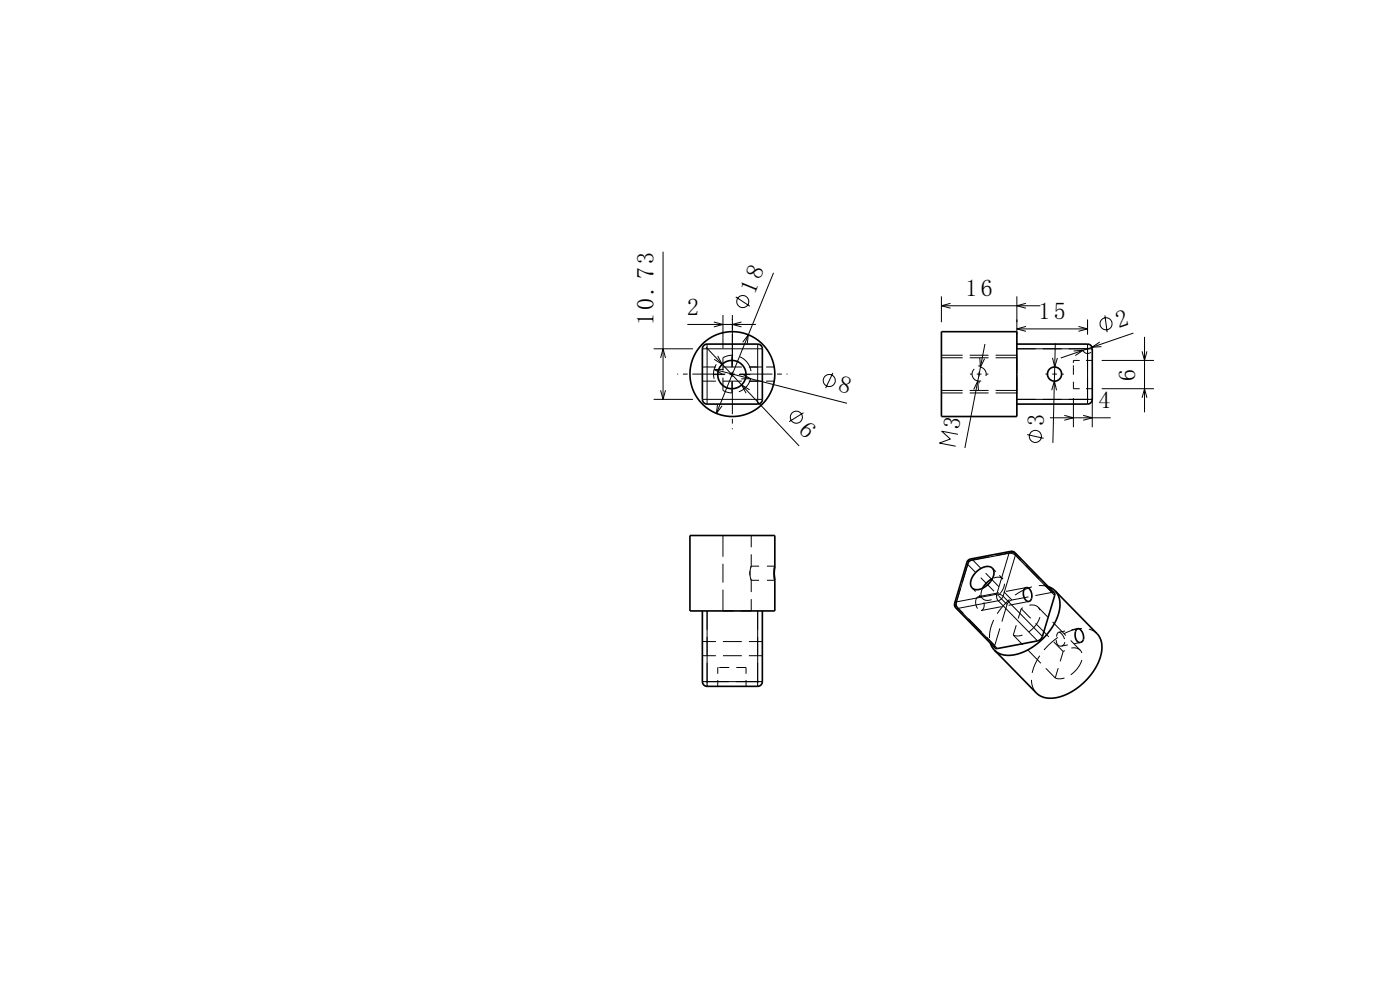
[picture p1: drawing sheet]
<svg xmlns="http://www.w3.org/2000/svg" width="297mm" height="210mm" viewBox="0 0 297 210" stroke-linecap="round" stroke-linejoin="round" font-family="sans-serif">
<defs><g id="words">
<g font-size="5.1">
<text x="160.1" y="62.5" transform="rotate(-68 160.1 62.5)">18</text>
<text x="204.8" y="62.9">16</text>
<text x="138.7" y="69" transform="rotate(-90 138.7 69)">10.73</text>
<text x="145.8" y="66.8">2</text>
<text x="220.3" y="67.8">15</text>
<text x="237.4" y="69.6" transform="rotate(-19 237.4 69.6)">2</text>
<text x="177.7" y="83" transform="rotate(14 177.7 83)">8</text>
<text x="240.8" y="80.7" transform="rotate(-90 240.8 80.7)">6</text>
<text x="233.1" y="86.6">4</text>
<text x="169.2" y="91.4" transform="rotate(47 169.2 91.4)">6</text>
<text x="203.4" y="91.1" transform="rotate(-79 203.4 91.1)">3</text>
<text x="221.4" y="90.3" transform="rotate(-89 221.4 90.3)">3</text>
</g>
</g></defs>
<g fill="none" stroke="#000" stroke-width=".21">
<path d="M140.7 53.4v31.3M164.1 57.9l-12.1 29.8M138.7 74h8.3M140.1 75.9l.6-1.9 .5 1.9M143.7 79.4h.2M144.9 79.4h1M145.8 68.8h14.6M146.9 79.4h7M149 74h12.7M149 77.9h2.9M149.8 73.6l19.7 21M150 73v12.7"/>
<path d="M151.4 79.5h2.4M151.4 68.3l2 .5-2 .5M151.5 78.4l28.2 7.1M152 77.3l-.6 1.4 .1 1.6M152.3 75.5l.9 1.8-1.7-1.1M153.4 66.8v7.1M153.4 77.9h4M153.5 78.3l-2 .1 1.7 .9M154.8 79.5h1M154.9 79.4h1M155.3 75.6v2.4M155.3 79v1"/>
<path d="M155.4 66.8v11.1M155.4 78.9v1M155.5 75.4l-1.2 .1-.9 .4v2.7M156.1 63l3 1.9M156.8 79.5h2.4M156.9 79.4h7M157 75.7a4 4 0 0 1 2.3 3M157.3 68.3l-1.9 .5 1.9 .5M157.5 79.4l1.7 .9-2 .1M157.6 72.6l1.2-1.6-.3 2M158.9 77.9h2.8M160.7 73v12.7"/>
<path d="M162.5 77.9h1.7M164.9 79.4h1M166.9 79.4h.2M176.7 79.1l-1.5 3.2M199.7 62.9v5.5M199.7 75.9h4.5M199.7 75.4h4.5M199.7 64.9h21M201.6 64.3l-1.9 .6 1.9 .5M205.7 75.9h4M205.7 75.4h4M205.8 79.4h.4"/>
<path d="M206.7 78.3a1.5 1.5 0 0 0-.3 1.8 1.5 1.5 0 0 0 1.7 .7M207.2 79.4h1M207.7 77.4v.5M207.7 78.9v1M207.9 75.9l.1 2 .9-1.8M208.1 77.9a1.51 1.51 0 0 1 1.1 1.5M208.9 73l-4.2 22M209.2 79.4v.4M209.2 79.4h.5M211.2 75.4h4.5v.1M211.2 75.9h4.5M215.7 74h16"/>
<path d="M215.7 62.9v8.1M215.7 75.7v2.9M215.7 69.8h15M217.6 64.3l-1.9 .6 1.9 .5M217.6 69.2l-1.9 .6 1.9 .5M221.8 79.4h.4M223.2 79.4h1M223.3 75.9l.5 2 .5-2M223.7 77.4v.5M223.7 78.9v1M223.9 72.9l-.5 21M225.2 79.4h.5"/>
<path d="M227.7 77.5v2M227.8 74.5l2-.2-1.7 1.1M228.8 69.2l1.9 .6-1.9 .5M229 76.5h-1.3v.5M229.8 74.3a1 1 0 0 0 1.6 .4M230.4 76.5h1.3M230.7 67.8v3.2M230.7 73v12.7M233.3 72.5l-1.6 1.2 2-.2M233.7 76.5h11.1M234.4 66.9l.5 3.5M240.4 70.7l-15.4 5.2"/>
<path d="M242.3 74.5l.5 2 .5-2M242.8 71.5v16M138.7 84.7h8.3M140.1 82.8l.6 1.9 .5-1.9M149 84.7h12.7M149 80.9h2.9M152.2 85.7l-.2 2 1.2-1.6M153.4 80.1v2.7l.4 .2 1.5 .4v-2.4M153.4 80.9h4M155.4 80.9v7M155.4 88.9v1M155.4 90.9v.2"/>
<path d="M158.9 80.9h2.8M159 82.7l-1.7-1.1 1 1.8M159.3 80.2a4 4 0 0 1-2.6 2.9M162.5 80.9h1.7M170.5 87.6l-3.1 1.8M199.7 82.8h4.5M199.7 83.4h4.5M203.2 92.1l-3.4-.6 1.8 1.6-2.3 .9 3.4 .7M205.7 82.8h4M205.7 83.4h4M206.6 82.6l.8-1.8 .2 2M207.7 80.9v.4"/>
<path d="M211.2 82.8h4.5M215.7 84.7h16M215.7 80.1v2.9M215.7 83.2v.2h-4.5M217.9 92.2l3.5 .8M222.7 88.6h12.9M223.1 82.8l.6-1.9 .4 1.9M223.7 80.9v.4M225.8 88.1l1.9 .5-1.9 .5M227.7 81v1.5h1.3M227.7 84.5v6.1M229.8 88.1l1.9 .5-1.9 .5"/>
<path d="M230.4 82.5h1.3M231.7 84.5v6.1M233.7 82.5h11.1M242.3 84.4l.5-1.9 .5 1.9M153.4 113.6v4.5M153.4 119.6v4M159.4 113.6v2.5M159.4 117.6v2.5M205.3 119.7l1.7 1.8M205.5 119a.39 .39 0 0 0-.4 .3 .39 .39 0 0 0 .2 .4M205.5 119l-2.8 9.4M206.3 118.8l-.6 .3-.4 .6"/>
<path d="M206.3 118.8l-.4-.2-.4 .4M206.3 118.8l1.8 1.7M209.9 118.1l-3.6 .7M214.1 117.4h.7l.6 .4M214.1 117.4l-2.6 8.7M214.1 117.4l-8.6 1.6M214.9 117.1l.4 .1 .1 .6M214.9 117.1l-.5-.1-.3 .4M214.9 117.1l1.7 1.8M214.9 117.1l-3.6 .7M215.4 117.8l-2.6 8.7M215.4 117.8l8.3 8.5"/>
<path d="M217.6 120l2.8 2.8M149 139.1h2.9M149 136.1h2.9M150 129.6v16M153.4 125.1v4.5h2.2M153.4 139.1h4M153.4 136.1h4M158.9 139.1h2.8M158.9 136.1h2.8M159.1 121.1l.1 1.2 .2 .8M159.3 122.8l.1 .3M159.4 120.1l-.2 .7-.1 1.3"/>
<path d="M159.4 120.1h1.6M159.4 120.1l-.1 .3M159.4 123.1h1.6M159.4 127.1v2.5h-2.3M159.4 123.1v2.5M160.7 129.6v16M162.7 120.1h1.7M162.7 123.1h1.7M202.7 128.4l.1 .5 .4 .1M202.7 128.4l1.7 1.8M202.9 127.7v.7l.3 .6M202.9 127.7a.39 .39 0 0 0-.4 .2 .39 .39 0 0 0 .2 .5"/>
<path d="M203.2 129l8.4 8.6M205.5 131.2l2.8 2.9M206.2 124.7l.8 .8M207.6 126.6h.3M207.6 126.6a1.69 1.69 0 0 0-.2 2.5M207.7 126.2l.8 .8M208.1 122.5l2.8 2.9M208.2 129.5h-.1M208.4 127h.1M208.5 124.8l-.4 1 .2 .9M208.5 127l.8 .4 1-.2M208.7 127.8a1.38 1.38 0 0 1-.5 1.7"/>
<path d="M209.1 121.6l2.8 2.8M209.3 135.2l1.7 1.7M210.1 136.4h.1M210.5 120.5l.8 .8M210.6 122.7h-.1M210.8 131.5a8 8 0 0 0-.9 3.9M210.9 122.6l1.2-.2 .6 .4M211 136.9l.1 .6M211.5 126.1h.7l.6 .4M211.5 126.1l-.1 .7 .4 .6M211.5 126.1l-8.6 1.6M211.8 127.4l-8.6 1.6"/>
<path d="M211.8 127.4l8.3 8.6M211.9 126.5l1.7 1.7M211.9 125.7l-4.3 .9M212 122l.7 .8M212.1 133.3l-1.1 3.6M212.5 128.7l-4.3 .8M212.7 122.8l.1 .1M212.8 126.5l-.4 .6-.6 .3M212.8 126.5l8.3 8.5M212.9 125.5l1.8 1.8M213.1 123.8l-.5 1.5-1 1.1M213.6 128.2l-1.1 3.7"/>
<path d="M214.2 127.2l-1.6 1.5-1 1.5M214.7 127.3l-.6 .3-.5 .6M215 134.7l.8 .2 1.1-.2M215 134.7l2 2.1M215.6 132.6l-.6 2.1M216.6 129.1l2 2.1M216.6 129.1l-.6 2.1M217 128.9l-.4 .2M217.7 124.6l-4.3 .9M218 137.8l2.8 2.9M218.2 126.6l-3.5 .7M218.3 127.6l-4.3 .8"/>
<path d="M218.4 128.4h1l.8 .4M218.9 124.5l-1.7 .6-1.9 1.1M219.7 132.2l2.8 2.9M220.2 128.8l.4 .6M220.2 128.8l2 2.1M220.4 124.2l2 .2M220.6 139.1l-1 1.7-.6 1.9M220.6 130.9a5.9 5.9 0 0 1-2.4 3.1M221.5 123.9l1.7 1.8M223.2 125.7l.5 .1M223.2 125.7l-3.5 .6M223.3 131.9l2.8 2.9"/>
<path d="M223.5 136.2l2 2M224.1 135.7l.2 1 .4 .3 .5 .1M224.4 135.2l-1.5 1.2-1.4 1.5M224.6 134.1l-.3 .4-.2 .5M224.6 134.1a2 2 0 0 1 1.2 1.5M225.5 138.2l-.6 2.1M225.9 136.2a.89 .89 0 0 1-.7 .9M225.9 138l-.4 .2M226 133.9l-1.4 .2M226.5 136.8l-1.3 .3M227.2 135.9l2 2M227.3 137.5h1l.9 .4"/>
<path d="M228.7 133.3l-1.4 .3M229.2 137.9l.3 .6M229.2 136.3l-1.3 .2M229.5 140a5.9 5.9 0 0 1-2.4 3.1M229.5 133.3l-1.9 .3-1.9 .8M231 133.4l1 .5 .7 .5M149 144.6h12.7M152.3 144.3v1.3M152.4 141.6h-.1v1.3M152.5 141.6h2.2M156.2 141.6h2.1v1.3M158.3 144.3v1.3"/>
<path d="M218.8 144.2a3.9 3.9 0 0 0 1.1 2.8M221.9 141.8l2 2M223.9 143.8l.8 .2 1.1-.2M224.5 141.7l-.6 2.1"/>
<circle cx="157.6" cy="64" r="1.28"/>
<circle cx="234.6" cy="68.7" r="1.28"/>
<circle cx="168.9" cy="88.5" r="1.28"/>
<circle cx="175.9" cy="80.7" r="1.28"/>
<circle cx="219.6" cy="92.6" r="1.28"/>
</g>
<g fill="none" stroke="#000" stroke-width=".35">
<path d="M149.3 73.3l.7-.3h10.7l.8 .3 .2 .7v10.7l-.3 .7-.7 .3h-10.7l-.7-.3-.3-.7v-10.7zM199.7 70.4h16v18h-16zM215.7 73h15.1l.7 .3 .2 .7v10.7l-.3 .7-.7 .3h-15M146.4 113.6h18l-.2 8 .2 8h-18zM205.5 118.8l.4-.2 8.5-1.6h.5l.4 .2 8.4 8.6v.5l-2.6 8.7-.4 .6-.6 .4-8.9 1.5-8.5-8.6-.2-.5v-.4l2.6-8.7zM149 129.6v15l.3 .7 .7 .3h10.7l.5-.1 .4-.4 .1-.5v-15M207.1 121.3a2.7 2.7 0 0 1 3.4-.8 2.75 2.75 0 0 1-1 3.6 2.47 2.47 0 0 1-3.3 .5 2.74 2.74 0 0 1 .9-3.3zM210.1 136.4l.9 1.5M210.5 122.7l-1.2 .9-.8 1.2M217.4 124.8a.9 .9 0 0 1 1.4 .8 1.38 1.38 0 0 1-.7 2 1.9 1.9 0 0 1-.7-2.8zM222.4 124.4l1.4 .9M223.8 125.3a5.7 5.7 0 0 1 .2 6.4l-1.1 1.8-1.6 1.9-1.9 1.6-1.9 1.1a5.9 5.9 0 0 1-6.4-.1l-.1-.1"/>
<path d="M223.8 125.3l8.9 9.1a5.7 5.7 0 0 1 .2 6.4l-1.3 2-1.6 1.9-1.7 1.4-2.1 1.2a5.7 5.7 0 0 1-6.3-.3l-8.9-9.1M228.4 133.5l.1-.1a1.19 1.19 0 0 1 1.3 1.2l.1 .5a.86 .86 0 0 1-.6 1.2 .86 .86 0 0 1-1.1-.7 2.27 2.27 0 0 1 .2-2.1z"/>
<circle cx="155.3" cy="79.5" r="3"/>
<circle cx="155.4" cy="79.4" r="9"/>
<circle cx="223.7" cy="79.4" r="1.5"/>
</g>
<path d="M0 0h297v210h-297" fill="none" stroke="#fff" stroke-width=".21"/>
<use href="#words"/>
</svg>
